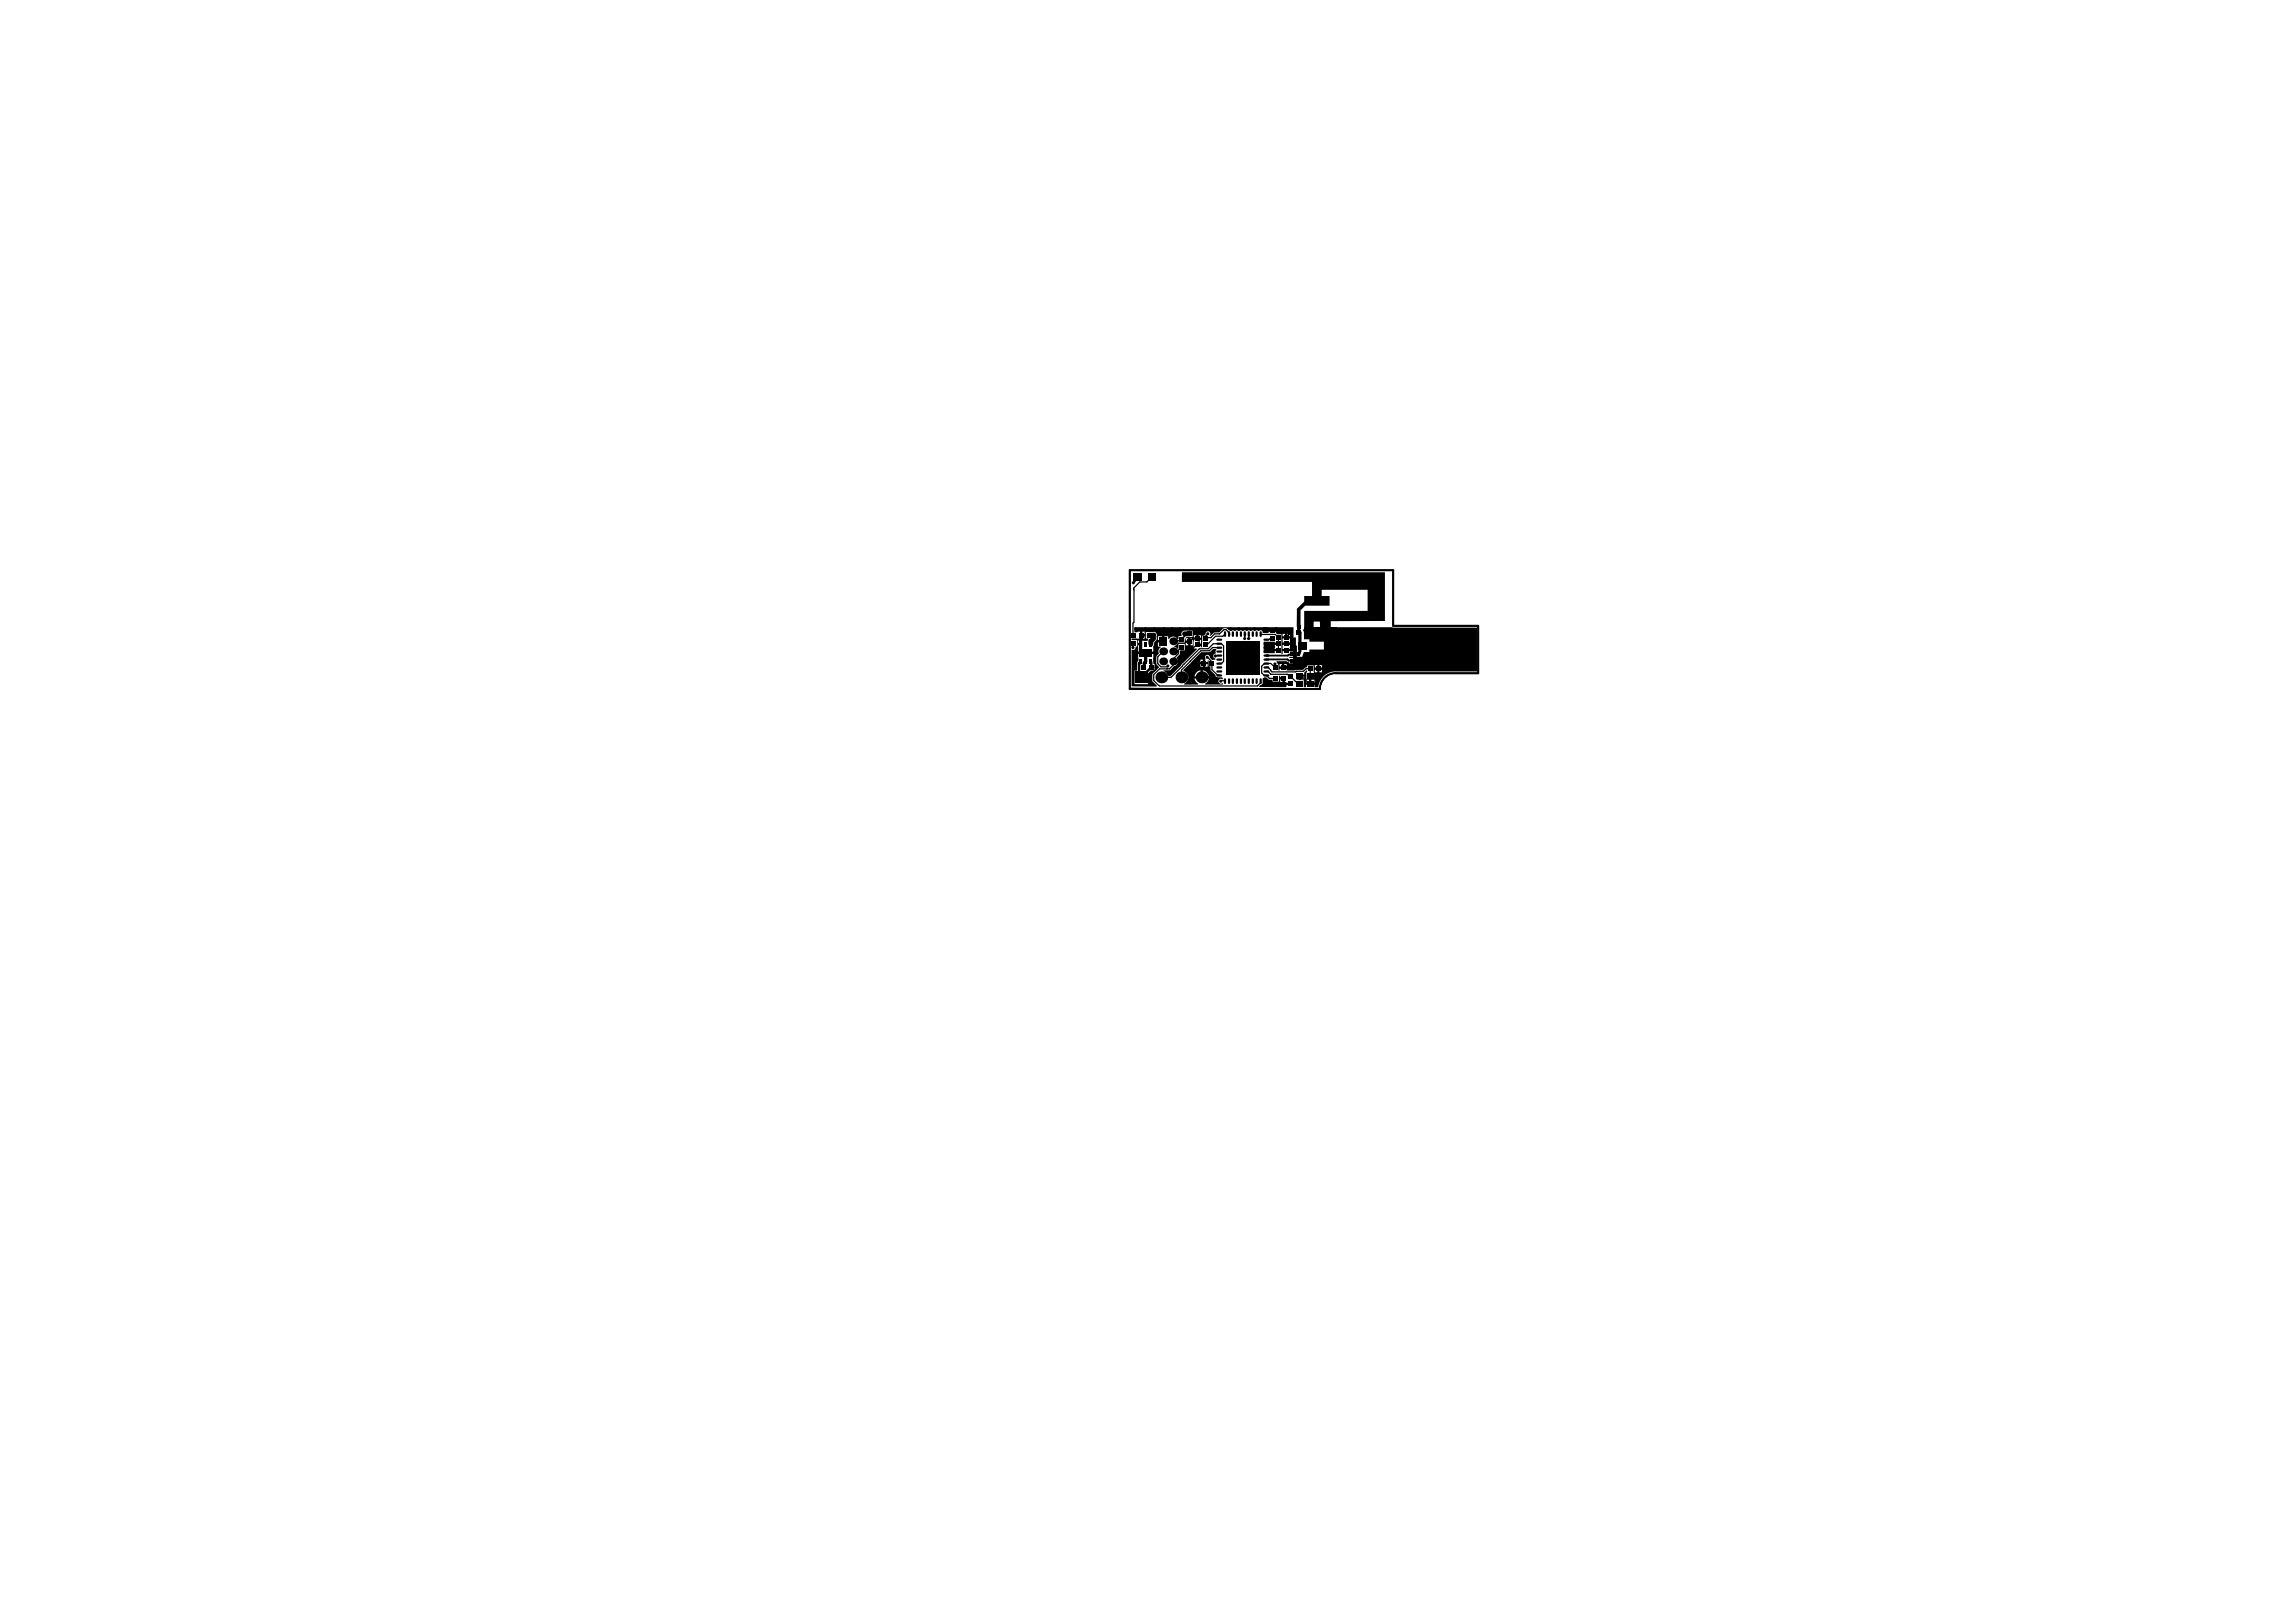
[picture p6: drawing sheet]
<svg xmlns="http://www.w3.org/2000/svg" width="289mm" height="202mm" viewBox="0 0 289 202" stroke-linecap="round" stroke-linejoin="round" font-family="sans-serif">
<path d="M142.2 71.8h33.2v7h10.7v5.9h-17.9a1.98 1.98 0 0 0-2 2l-24-.1z" fill="none" stroke="#000" stroke-width=".13"/>
<path d="M159.4 82.5h.1M159.5 82.5h.1M168.2 84.7a2 2 0 0 0-2 2h-24v-14.9h33.2v7h10.7v5.9h-17.9" fill="none" stroke="#000" stroke-width=".25"/>
<g fill="#000">
<path d="M148.8 72h25.6v6.2h-6.9v.8h-1.3v-.8h-.8v.8h-1.1v.1h-.1v-2.2h8v-2.7h-5.8v.8h1v1.2h-3.1l-.6 .6v2.1a.24 .24 0 0 1-.2 .2 .24 .24 0 0 1-.3-.2l.1-2.3 .9-.9v-.7h1v-1.8h-16.4zM159.1 80.8h1.4v.1h.4v.3h-.4v.5h.4v.3h-.4v.2h-1.4zM162.3 82.7h1.9l.2 .1v.6h-1.6v-.6h-.5zM162.8 83.1l1.6 .3-.8 .8h-.8zM162.8 81.3h.5v1.4h-.5zM163.5 81.9l.3 .1-.1 .5-.2-.2z"/>
<path d="M142.8 78.9h16.9v.3h.9v-.3h2.2v1.3h.3v1.8h-1.6v.3h-.2v-2.5h-.5l-.2-.1v-.2h-.9v.2h-.7a.27 .27 0 0 0-.2-.3 .27 .27 0 0 0-.3 0 .47 .47 0 0 0-.6 0l-.2-.1-.2 .1a.51 .51 0 0 0-.6 0l-.2-.1-.2 .1a.47 .47 0 0 0-.6 0l-.2-.1-.2 .1a.47 .47 0 0 0-.6 0l-.2-.1a.52 .52 0 0 0-.7-.2l-.5 .5h-.6l-.5 .4h-.1a.32 .32 0 0 0-.1-.5 .32 .32 0 0 0-.4 .3l-.2 .2h-.2l-.1 1.5h-.1v-.2h-.5v-.3h.5v-.5h-.5v-.1h-.1v-.4h-.3v1.6h.3l.1 .1-3.3 3.4-.4-.1a.88 .88 0 0 0-.5-.5v-.1h.8a1.59 1.59 0 0 1 .8-.7 .67 .67 0 0 0 0-.9l.4-.5v-.4h.6v-.9h-.7v.6l-.1 .1-.5-.3v-.1a.55 .55 0 0 0 .5-.4h.8v-.5h.2v.2h.3v-.3h-.3l.1-.1h.7v-.8h-1a.47 .47 0 0 0-.4 .7h-.3v.4h-.2a.59 .59 0 0 0-.5-.4 .59 .59 0 0 0-.5 .3h-.1v-.3h-.5v.6h-.2v.2h-.6v.5h.3v.1a.58 .58 0 0 0-.2 .8l-.3 .4v.8l.3 .5-.8 .9v.8l.6 .6-.1 .1h-3.1v-4.6a.42 .42 0 0 0 .5-.4h.2v-.8h-.7v-.2h1v-.9l-.7 .1zM143.8 79.5v.3h.3v-.3zM162.1 79.8v.3h.3v-.3zM161.5 79.8v.3h.3v-.3zM150.9 80v.3h.3v-.3zM143.8 80.1v.3h.3v-.3zM145.8 80.1v.5h.5v-.5zM144.3 79.6v.8h.3l-.1 .3-.8-.1v.5h-.1v.1h-.3v.8h1.9v-.6l.1-.2a.66 .66 0 0 1 .3-.7v-.3a.44 .44 0 0 0 0-.5 .44 .44 0 0 0-.5-.1zM161.5 80.4v.5h.9v-.5zM143.3 80.6v.3h.1v-.3zM149.9 80.3v.9h.3v-.9zM149.3 80.9v.3h.3v-.3zM161.5 81.2v.5h.9v-.5zM143.3 82.3v.9l-.2 .3v.9h-.3v1.7h1.7v-1.3l.4-.4h.4v-.8h-.1v-1.3z"/>
<path d="M164 79.2h.4v-.1h1l.2-.2h.5v.2h1.5l.1-.2 18.2 .1v5.5h-17.7a2.16 2.16 0 0 0-2.2 2h-.5v-.3h-1.1v.3h-.3v-.9h-.8l-.1-.1h.3v-.5h.2v-.1h.5v-.3l.3-.2 .1 .2h-.1v.9h.9v-1.7h-.8v.2h-.3l-.2 .3-2.1 .1v-.2h-.9v.2h-.2v-.8l-.2-.3v-.1h1.3l.3 .2v.1h.6v-.4h.3v.4h.2v-.4h.1v-.1h.3v-.2h.2l.1-.7h.7v-.3h1.9v-1h-1.9v-.3h-.6v-.9zM163.7 83.3v.2h.1v-.2zM161.7 83.6v.3h.3v-.3zM161.1 83.6v.3h.3v-.3zM166.1 83.7v.3h.3v-.3zM165.5 83.7v.3h.3v-.3zM166.1 84.3v.3h.3v-.3zM165.5 84.3v.3h.3v-.3zM163.8 85.2v.3h.4v-.3zM165.1 85.6v.3h.4v-.3zM164.4 85.6v.3h.4v-.3z"/>
<path d="M149 84.3l2.2-2.2h1l.5-.4h.4v.1l-.1 .1v.4a.33 .33 0 0 0-.3 .3 .33 .33 0 0 0 .3 .3v.1l-.4 .1-.3-.3a.3 .3 0 0 0-.4-.4 .3 .3 0 0 0-.1 .5l-.1 .4h.3v-.2l.2 .1v.7h.2v.5l.6 .6 .1 .2 .7 .1 .2 .1-.1 .1a.33 .33 0 0 0-.4 .1 .33 .33 0 0 0 0 .4 .33 .33 0 0 0 .4 0v.2h-2.2v-.1l.4-.4 .1-.3h-1.8l.1 .3 .3 .4v.1h-1.7l-.1-.1a.86 .86 0 0 0 .6-.9 .86 .86 0 0 0-.6-.8zM151.1 83v.3h.3v-.3zM151.7 83.6v.3h.3v-.3zM151.1 83.6v.3h.3v-.3zM151.4 84.4v.7h.8v-.1a.98 .98 0 0 0-.8-.6zM150.6 84.6l-.2 .5h.7v-.7z"/>
<path d="M158.9 85.4l.3-.1h.2l.3 .3h.5v.2h.8v-.8h.2v.2h.4v.2h.2v.4h.2v.1h.4v.3h-.4l-.1 .3h-3.4v-.1l.4-.3zM161.2 85.5v.3h.2v-.3z"/>
<circle cx="142.7" cy="73.3" r=".2"/>
<circle cx="143" cy="79.1" r=".2"/>
<circle cx="144.2" cy="79.1" r=".2"/>
<circle cx="145.2" cy="80" r=".2"/>
<circle cx="145.4" cy="79.2" r=".2"/>
<circle cx="146.5" cy="79.1" r=".2"/>
<circle cx="147.6" cy="79.1" r=".2"/>
<circle cx="148.5" cy="79.2" r=".2"/>
<circle cx="149.1" cy="79.8" r=".2"/>
<circle cx="149.8" cy="79.1" r=".2"/>
<circle cx="151.1" cy="79.1" r=".2"/>
<circle cx="152.1" cy="79.8" r=".19"/>
<circle cx="152.2" cy="79.1" r=".2"/>
<circle cx="153.3" cy="79.2" r=".2"/>
<circle cx="154.9" cy="79.1" r=".2"/>
<circle cx="155.9" cy="79.1" r=".2"/>
<circle cx="156.9" cy="79.1" r=".2"/>
<circle cx="157.9" cy="79.2" r=".2"/>
<circle cx="159.1" cy="79.1" r=".2"/>
<circle cx="160.7" cy="79.1" r=".2"/>
<circle cx="161.7" cy="79.3" r=".2"/>
<circle cx="164.9" cy="79.4" r=".19"/>
<circle cx="165.9" cy="79.5" r=".19"/>
<circle cx="167.1" cy="79.5" r=".19"/>
<circle cx="168" cy="79.6" r=".19"/>
<circle cx="169.6" cy="79.3" r=".19"/>
<circle cx="171.1" cy="79.3" r=".19"/>
<circle cx="173.1" cy="79.4" r=".2"/>
<circle cx="174.6" cy="79.4" r=".2"/>
<circle cx="176.1" cy="79.4" r=".2"/>
<circle cx="177.7" cy="79.4" r=".2"/>
<circle cx="179.4" cy="79.4" r=".2"/>
<circle cx="181" cy="79.4" r=".2"/>
<circle cx="182.7" cy="79.4" r=".2"/>
<circle cx="184.6" cy="79.4" r=".2"/>
<circle cx="142.6" cy="81.5" r=".2"/>
<circle cx="142.9" cy="84" r=".2"/>
<circle cx="142.9" cy="82.8" r=".2"/>
<circle cx="142.9" cy="82.1" r=".2"/>
<circle cx="143.6" cy="80.5" r=".19"/>
<circle cx="143.8" cy="82.2" r=".2"/>
<circle cx="144.6" cy="82.2" r=".2"/>
<circle cx="144.8" cy="85.9" r=".2"/>
<circle cx="145.2" cy="80.4" r=".19"/>
<circle cx="145.5" cy="81.6" r=".2"/>
<circle cx="145.5" cy="84" r=".2"/>
<circle cx="146.2" cy="85.3" r=".75"/>
<circle cx="146.4" cy="82" r=".49"/>
<circle cx="146.4" cy="83.3" r=".49"/>
<circle cx="147" cy="83.8" r=".19"/>
<circle cx="147.3" cy="84.6" r=".2"/>
<circle cx="147.7" cy="82" r=".49"/>
<circle cx="147.7" cy="80.7" r=".49"/>
<circle cx="147.7" cy="83.3" r=".49"/>
<circle cx="148.7" cy="85.3" r=".75"/>
<circle cx="149.5" cy="81.6" r=".19"/>
<circle cx="149.7" cy="84.1" r=".2"/>
<circle cx="149.9" cy="85.9" r=".2"/>
<circle cx="150.3" cy="80.4" r=".19"/>
<circle cx="151" cy="82.7" r=".2"/>
<circle cx="151.3" cy="85.3" r=".75"/>
<circle cx="152" cy="82.7" r=".19"/>
<circle cx="152.4" cy="85.9" r=".2"/>
<circle cx="153" cy="82.6" r=".2"/>
<circle cx="153.2" cy="85.5" r=".2"/>
<circle cx="153.7" cy="85.7" r=".19"/>
<circle cx="154.9" cy="84.3" r=".2"/>
<circle cx="154.9" cy="82.3" r=".2"/>
<circle cx="154.9" cy="81.3" r=".2"/>
<circle cx="154.9" cy="83.3" r=".2"/>
<circle cx="155.9" cy="84.3" r=".2"/>
<circle cx="155.9" cy="82.3" r=".2"/>
<circle cx="155.9" cy="81.3" r=".2"/>
<circle cx="155.9" cy="83.3" r=".2"/>
<circle cx="156.7" cy="80.4" r=".19"/>
<circle cx="156.9" cy="84.3" r=".2"/>
<circle cx="156.9" cy="82.3" r=".2"/>
<circle cx="156.9" cy="81.3" r=".2"/>
<circle cx="156.9" cy="83.3" r=".2"/>
<circle cx="157.2" cy="80.4" r=".2"/>
<circle cx="157.9" cy="84.3" r=".2"/>
<circle cx="157.9" cy="82.3" r=".2"/>
<circle cx="157.9" cy="81.3" r=".2"/>
<circle cx="157.9" cy="83.3" r=".2"/>
<circle cx="159.2" cy="86.1" r=".2"/>
<circle cx="160.1" cy="86.1" r=".2"/>
<circle cx="160.3" cy="81.4" r=".2"/>
<circle cx="160.5" cy="83.6" r=".2"/>
<circle cx="161.4" cy="86.1" r=".2"/>
<circle cx="162.6" cy="80.3" r=".19"/>
<circle cx="162.6" cy="81" r=".19"/>
<circle cx="162.9" cy="81.6" r=".2"/>
<circle cx="163" cy="83.9" r=".2"/>
<circle cx="164" cy="83" r=".2"/>
<circle cx="165.7" cy="86.1" r=".2"/>
<circle cx="165.9" cy="83.3" r=".2"/>
<circle cx="167.3" cy="80.3" r=".19"/>
<circle cx="167.4" cy="83.3" r=".19"/>
<circle cx="168" cy="81.7" r=".19"/>
<circle cx="168.6" cy="80.2" r=".19"/>
<circle cx="168.9" cy="83.2" r=".19"/>
<circle cx="169.7" cy="81.7" r=".19"/>
<circle cx="170.4" cy="80.2" r=".2"/>
<circle cx="170.4" cy="83.2" r=".19"/>
<circle cx="171.1" cy="81.8" r=".2"/>
<circle cx="171.9" cy="83.3" r=".2"/>
<circle cx="171.9" cy="80.2" r=".2"/>
<circle cx="172.6" cy="81.8" r=".2"/>
<circle cx="173.4" cy="83.3" r=".2"/>
<circle cx="173.4" cy="80.2" r=".2"/>
<circle cx="174.1" cy="81.8" r=".2"/>
<circle cx="174.9" cy="83.3" r=".2"/>
<circle cx="174.9" cy="80.2" r=".2"/>
<circle cx="175.6" cy="81.8" r=".2"/>
<circle cx="176.4" cy="83.3" r=".2"/>
<circle cx="176.4" cy="80.2" r=".2"/>
<circle cx="177.1" cy="81.8" r=".2"/>
<circle cx="177.9" cy="83.3" r=".2"/>
<circle cx="177.9" cy="80.2" r=".2"/>
<circle cx="178.6" cy="81.8" r=".2"/>
<circle cx="179.4" cy="83.3" r=".2"/>
<circle cx="179.4" cy="80.2" r=".2"/>
<circle cx="180.1" cy="81.8" r=".2"/>
<circle cx="180.9" cy="83.3" r=".2"/>
<circle cx="180.9" cy="80.2" r=".2"/>
<circle cx="181.6" cy="81.8" r=".2"/>
<circle cx="182.4" cy="83.3" r=".2"/>
<circle cx="182.4" cy="80.2" r=".2"/>
<circle cx="183.1" cy="81.8" r=".2"/>
<circle cx="183.9" cy="83.3" r=".2"/>
<circle cx="183.9" cy="80.2" r=".2"/>
<circle cx="184.6" cy="81.8" r=".2"/>
<circle cx="185.4" cy="83.3" r=".2"/>
<circle cx="185.4" cy="80.2" r=".2"/>
</g>
<path d="M143.4 83.6l.2-.3-.2 .2v1.5M144.9 83.3v.7l-1.1 1.1" fill="none" stroke="#000" stroke-width=".3"/>
<g fill="none" stroke="#000" stroke-width=".15">
<path d="M145.1 72.6l-.7 .6h-.9l-.8 .8 .1 4.3-.2 .1v1.5l.1 .1M152.1 79.8l-.3 .3v.1M154.2 79.8l-.3 .3h-.9l-1 1M154.7 79.8h.1M154.7 79.8v-.2l-.4-.4h-.2l-.6 .6h-.6l-.5 .5h-.5M156.7 79.8h.1M156.7 79.8v.6M157.2 79.8v.6M158.7 79.8l1.9 .1 .3 .3v1.6M142.7 81.1v.4M145.5 84v.2l-.3 .3M146.4 82l-.6 .7v.8l.4 .4h.7l.2-.1"/>
<path d="M146.9 84.2h.1M148.8 81.5l-.4 .3v.5l-.7 .6v.8l-.5 .5h-1.2l-.8 .7v.8l.8 .6h12.3l.4-.4v-.2M148.8 80.5l-.2 .1h-.8v-.1M149 83.6h.1M150.5 80.3v.1M150.5 80.3l-.4 .1-.4 .4M150.7 80.4v.2M150.8 81l-.6 .6h-.6M150.9 80.3v.8M152 82.7l.6 .6v1l.7 .7h.2M153.5 81h-.8l-.6 .7h-1.1l-3.6 3.6h-1.2M153.5 81.5h-.9l-.4 .4h-1l-2.5 2.4v1"/>
<path d="M153.7 81l.3 .3v2l-.2 .2h-.3M154.2 85.7h-.5M157.2 80.4h.1M159.4 84h.2l.5 .6 4-.1 .3-.3h.6l-.1 .8M159.4 84.5h.2l.4 .4h2.1l.2 .2h.1l1 .9h.3M160 80.4l-.1-.1-.2 .2h-.3M160.3 83.8l-.3-.3h-.8l-.4 .4v.8l.3 .3h.3l.4 .4h.8M161.6 85.4v.5l-.2 .2h1M161.9 83.9h1.5M163.7 85h.1l1 1h.1"/>
</g>
<path d="M143.7 80l-.1 1.9 .2 .3M159.2 79.1h1.5M163.4 79.6h.3v2.4M163.5 78.9v.7M144.2 82.2v1.1l-.1 .2v.4l-.2 .1M163.7 81.3h.3" fill="none" stroke="#000" stroke-width=".41"/>
<path d="M143.2 72.6v.3l-.5 .4M149.1 79.8v.3l-.3 .4" fill="none" stroke="#000" stroke-width=".2"/>
<path d="M145.2 79.9l-.5 .1M149.1 79.8h.6M145.2 80.4l-.3 .3v.4" fill="none" stroke="#000" stroke-width=".61"/>
<path d="M159.4 83h2.7l.1 .1h.3M162.5 82.3l-.2 .1-.2 .1h-2.7" fill="none" stroke="#000" stroke-width=".23"/>
<g fill="#000">
<path d="M142.5 79.7h.6v.6h-.6z" fill-rule="evenodd"/>
<path d="M142.7 72.1h1v1h-1z" fill-rule="evenodd"/>
<path d="M143.4 79.7h.6v.5h-.6z" fill-rule="evenodd"/>
<path d="M144.6 72.1h.9v1h-.9z" fill-rule="evenodd"/>
<path d="M144.4 79.7h.6v.6h-.6z" fill-rule="evenodd"/>
<path d="M149.4 79.5h.6v.6h-.6z" fill-rule="evenodd"/>
<path d="M159.8 79.1h.7v.6h-.7z" fill-rule="evenodd"/>
<path d="M162.1 79.3h.6v.6h-.6z" fill-rule="evenodd"/>
<path d="M163.1 79.3h.6v.6h-.6z" fill-rule="evenodd"/>
<path d="M163.3 78.6h.4v.5h-.4z" fill-rule="evenodd"/>
<path d="M164.5 79.3h2.1v1h-2.1z" fill-rule="evenodd"/>
<path d="M142.5 80.7h.6v.6h-.6z" fill-rule="evenodd"/>
<path d="M142.9 84.5h1.5v1.5h-1.5z" fill-rule="evenodd"/>
<path d="M143.4 83h.4v.6h-.4z" fill-rule="evenodd"/>
<path d="M143.4 80.8h.4v.6h-.4z" fill-rule="evenodd"/>
<path d="M143.6 83.7h.6v.6h-.6z" fill-rule="evenodd"/>
<path d="M144.1 83h.3v.6h-.3z" fill-rule="evenodd"/>
<path d="M144.1 80.8h.3v.6h-.3z" fill-rule="evenodd"/>
<path d="M143.4 81.7h1.6v.9h-1.6z" fill-rule="evenodd"/>
<path d="M144.7 83h.4v.6h-.4z" fill-rule="evenodd"/>
<path d="M144.7 80.8h.4v.6h-.4z" fill-rule="evenodd"/>
<path d="M144.6 83.7h.6v.6h-.6z" fill-rule="evenodd"/>
<path d="M145.9 80.2h1v1h-1z" fill-rule="evenodd"/>
<path d="M148.5 81.1h.6v.7h-.6z" fill-rule="evenodd"/>
<path d="M148.5 80.2h.6v.6h-.6z" fill-rule="evenodd"/>
<path d="M149.4 80.5h.6v.6h-.6z" fill-rule="evenodd"/>
<path d="M150.4 80.9h.6v.6h-.6z" fill-rule="evenodd"/>
<path d="M150.4 80.1h.6v.6h-.6z" fill-rule="evenodd"/>
<path d="M151.3 83.1h.6v.7h-.6z" fill-rule="evenodd"/>
<path d="M151.4 80.9h.6v.6h-.6z" fill-rule="evenodd"/>
<path d="M151.5 80.1h.5v.6h-.5z" fill-rule="evenodd"/>
<path d="M152.3 83.1h.6v.7h-.6z" fill-rule="evenodd"/>
<path d="M154.4 80.7h4.2v4.2h-4.2z" fill-rule="evenodd"/>
<path d="M159.8 80.1h.7v.6h-.7z" fill-rule="evenodd"/>
<path d="M160.2 83.7h.6v.6h-.6z" fill-rule="evenodd"/>
<path d="M160.3 85.1h.6v.6h-.6z" fill-rule="evenodd"/>
<path d="M160.6 80.7h.6v.6h-.6z" fill-rule="evenodd"/>
<path d="M160.6 81.5h.6v.6h-.6z" fill-rule="evenodd"/>
<path d="M160.6 79.9h.6v.6h-.6z" fill-rule="evenodd"/>
<path d="M161.2 83.7h.6v.6h-.6z" fill-rule="evenodd"/>
<path d="M161.3 85.1h.6v.6h-.6z" fill-rule="evenodd"/>
<path d="M161.6 80.7h.6v.6h-.6z" fill-rule="evenodd"/>
<path d="M161.6 81.5h.6v.6h-.6z" fill-rule="evenodd"/>
<path d="M161.6 79.9h.6v.6h-.6z" fill-rule="evenodd"/>
<path d="M162.1 84.8h.6v.6h-.6z" fill-rule="evenodd"/>
<path d="M162.1 85.8h.6v.6h-.6z" fill-rule="evenodd"/>
<path d="M162.4 82.9h.3v.5h-.3z" fill-rule="evenodd"/>
<path d="M162.4 82.1h.3v.4h-.3z" fill-rule="evenodd"/>
<path d="M162.9 82.9h.2v.5h-.2z" fill-rule="evenodd"/>
<path d="M162.9 82.1h.2v.4h-.2z" fill-rule="evenodd"/>
<path d="M163.3 85.7h.7v.7h-.7z" fill-rule="evenodd"/>
<path d="M163.3 84.7h.7v.7h-.7z" fill-rule="evenodd"/>
<path d="M163.4 82.9h.3v.5h-.3z" fill-rule="evenodd"/>
<path d="M163.4 82.1h.3v.4h-.3z" fill-rule="evenodd"/>
<path d="M164.2 78.9h4.1v1.4h-4.1z" fill-rule="evenodd"/>
<path d="M164.6 85.7h.7v.7h-.7z" fill-rule="evenodd"/>
<path d="M164.6 84.7h.7v.7h-.7z" fill-rule="evenodd"/>
<path d="M163.5 80.8h1.1v1h-1.1z" fill-rule="evenodd"/>
<path d="M164.7 83.9h.6v.6h-.6z" fill-rule="evenodd"/>
<path d="M165.7 83.9h.6v.6h-.6z" fill-rule="evenodd"/>
<path d="M164.5 82.2h2.1v1.1h-2.1z" fill-rule="evenodd"/>
</g>
<g fill="none" stroke="#000" stroke-width=".28">
<path d="M154.2 79.6v.4M154.7 79.6v.4M155.2 79.6v.4M155.7 79.6v.4M156.2 79.6v.4M156.7 79.6v.4M157.2 79.6v.4M157.7 79.6v.4M158.2 79.6v.4M158.7 79.6v.4M153.3 85h.4M153.3 83h.4"/>
<path d="M153.3 83.5h.4M153.3 84h.4M153.3 84.5h.4M153.3 81h.4M153.3 81.5h.4M153.3 82h.4M153.3 82.5h.4M153.3 80.5h.4M154.2 85.5v.5M154.7 85.5v.5M155.2 85.5v.5M155.7 85.5v.5"/>
<path d="M156.2 85.5v.5M156.7 85.5v.5M157.2 85.5v.5M157.7 85.5v.5M158.2 85.5v.5M158.7 85.5v.5M159.2 85h.5M159.2 83h.5M159.2 83.5h.5M159.2 84h.5M159.2 84.5h.5M159.2 81h.5"/>
<path d="M159.2 81.5h.5M159.2 82h.5M159.2 82.5h.5M159.2 80.5h.5"/>
</g>
<path d="M164.2 79h3.4" fill="none" stroke="#000" stroke-width=".18"/>
</svg>
